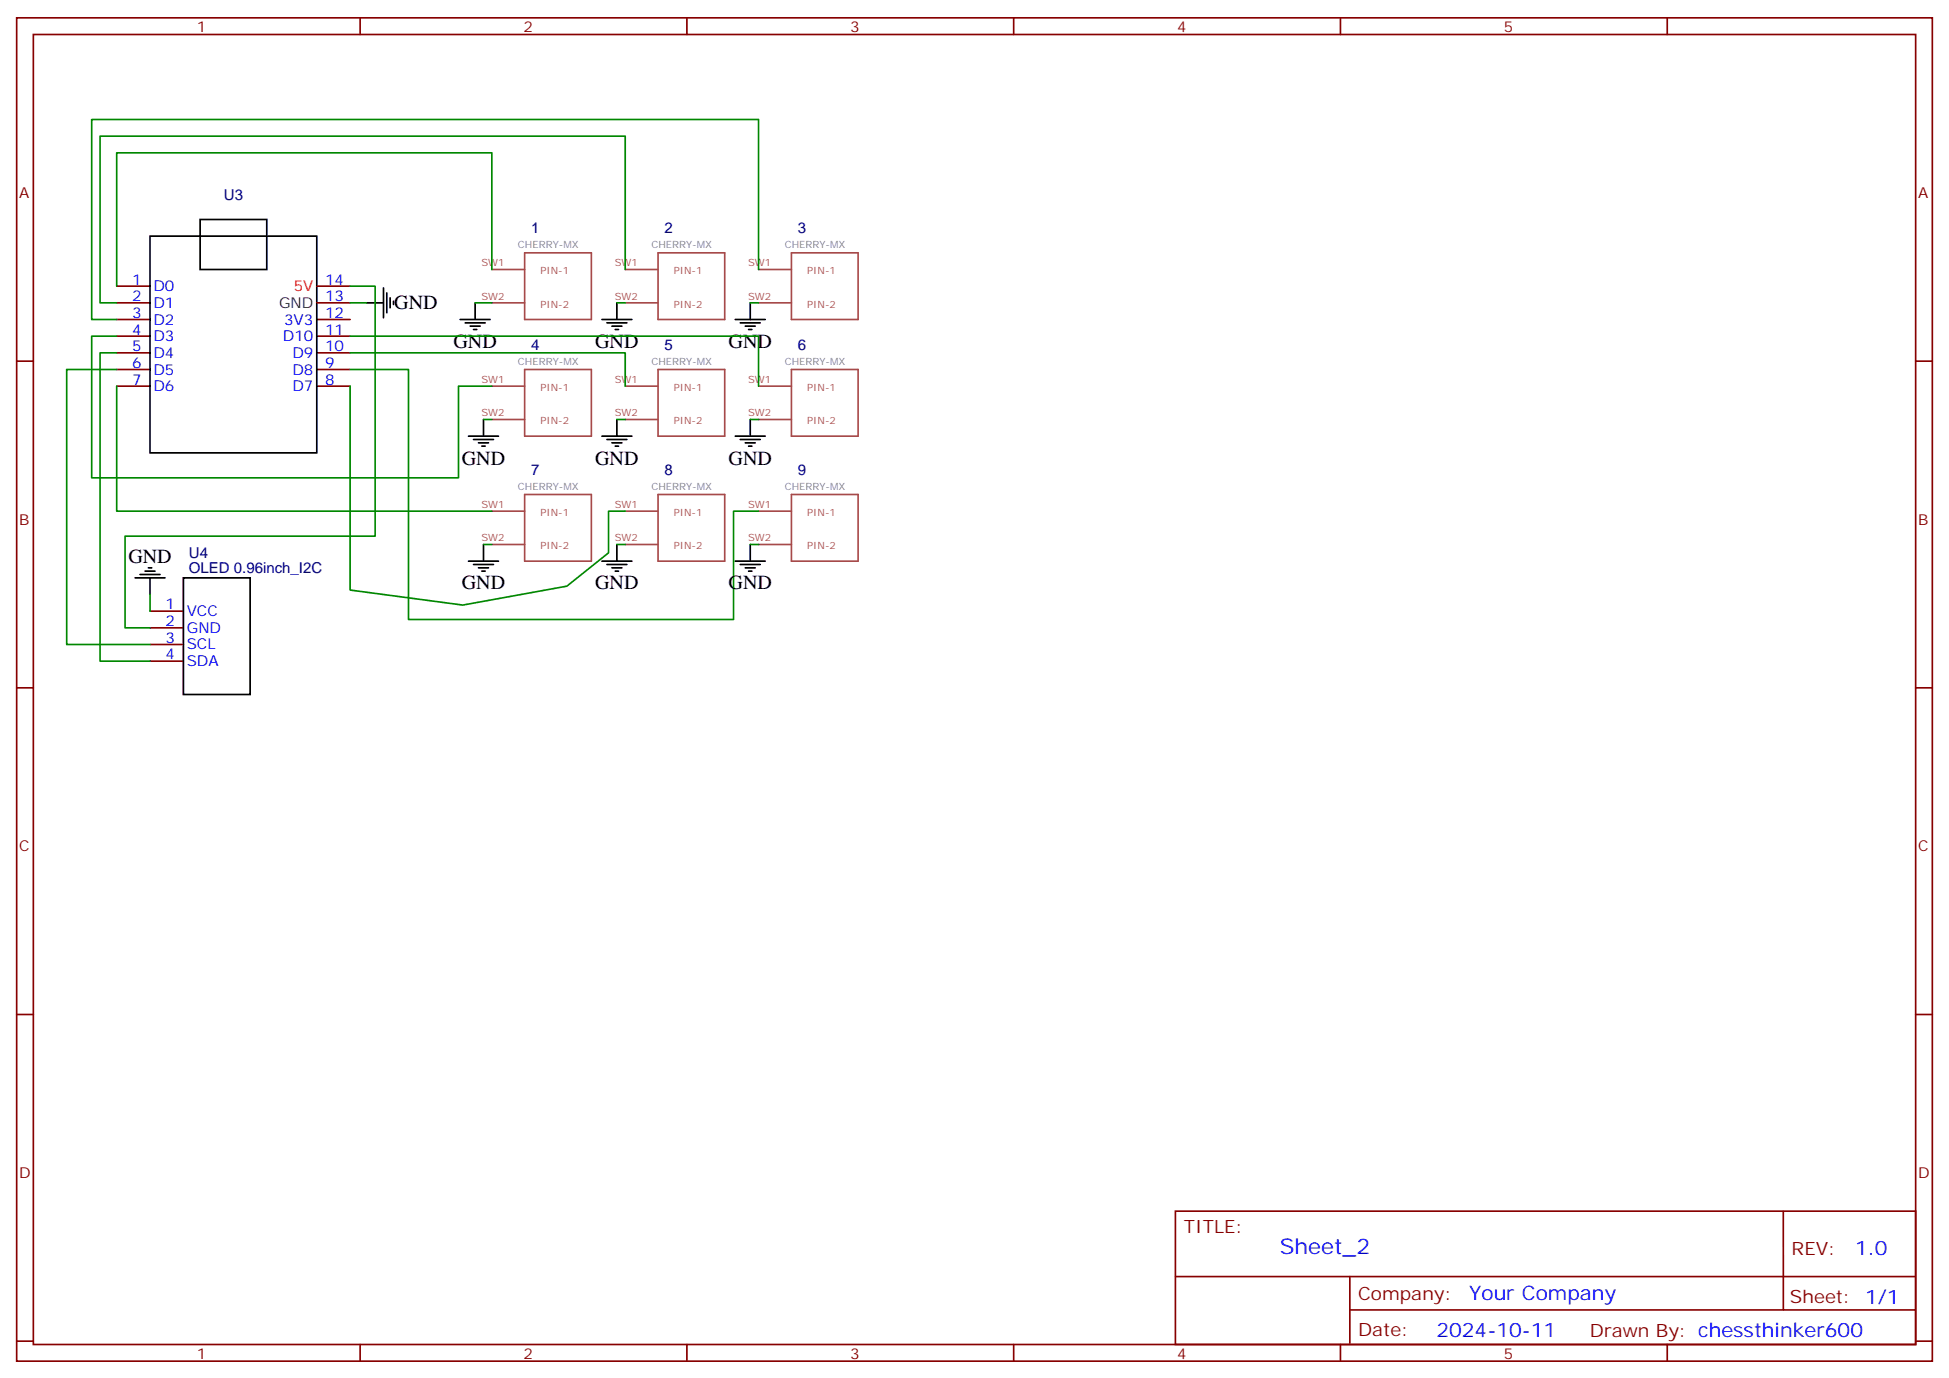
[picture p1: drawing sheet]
<svg xmlns="http://www.w3.org/2000/svg" width="412mm" height="292mm" viewBox="0 0 412 292" stroke-linecap="round" stroke-linejoin="round" font-family="sans-serif">
<defs><g id="words">
<text font-size="4.6" fill="#00f" x="270.8" y="265.4">Sheet_2</text>
<g font-size="4.2">
<text x="83.4" y="65.5">GND</text>
<text x="96" y="73.6">GND</text>
<text x="125.9" y="73.6">GND</text>
<text x="154.2" y="73.6">GND</text>
<text x="97.7" y="98.3">GND</text>
<text x="125.9" y="98.3">GND</text>
<text x="154.2" y="98.3">GND</text>
<text x="27.2" y="119.1">GND</text>
<text x="97.7" y="124.8">GND</text>
<text x="125.9" y="124.8">GND</text>
<text x="154.2" y="124.8">GND</text>
</g>
<g font-size="4.2" fill="#00f">
<text x="392.5" y="265.6">1.0</text>
<text x="310.9" y="275.2">Your Company</text>
<text x="304" y="283">2024-10-11</text>
</g>
<g font-size="3.9" fill="#800">
<text x="250.5" y="260.9">TITLE:</text>
<text x="379.1" y="265.6">REV:</text>
<text x="287.4" y="275.1">Company:</text>
<text x="378.7" y="275.8">Sheet: 1/1</text>
<text x="287.4" y="282.8">Date:</text>
<text x="336.4" y="282.9">Drawn By: chessthinker600</text>
</g>
<g font-size="3.2" fill="#800">
<text x="41.6" y="6.8">1</text>
<text x="110.8" y="6.8">2</text>
<text x="179.9" y="6.8">3</text>
<text x="249.1" y="6.8">4</text>
<text x="318.2" y="6.8">5</text>
<text x="4.1" y="41.9">A</text>
<text x="405.9" y="41.9">A</text>
<text x="4.1" y="111">B</text>
<text x="405.9" y="111">B</text>
<text x="4.1" y="180.2">C</text>
<text x="405.9" y="180.2">C</text>
<text x="4.1" y="249.3">D</text>
<text x="405.9" y="249.3">D</text>
<text x="41.6" y="287.6">1</text>
<text x="110.8" y="287.6">2</text>
<text x="179.9" y="287.6">3</text>
<text x="249.1" y="287.6">4</text>
<text x="318.2" y="287.6">5</text>
</g>
<g font-size="3.2" fill="#000080">
<text x="47.4" y="42.4">U3</text>
<text x="112.4" y="49.3">1</text>
<text x="140.6" y="49.3">2</text>
<text x="168.8" y="49.3">3</text>
<text x="112.4" y="74">4</text>
<text x="140.6" y="74">5</text>
<text x="168.8" y="74">6</text>
<text x="112.4" y="100.4">7</text>
<text x="140.6" y="100.4">8</text>
<text x="168.8" y="100.4">9</text>
<text x="40" y="118">U4</text>
<text x="40" y="121.2">OLED 0.96inch_I2C</text>
</g>
<g font-size="3.2" fill="#00f">
<text x="28" y="60.2">1</text>
<text x="28" y="63.7">2</text>
<text x="32.5" y="61.6">D0</text>
<text x="32.5" y="65.2">D1</text>
<text x="68.8" y="63.7">13</text>
<text x="68.8" y="60.2">14</text>
<text x="28" y="67.3">3</text>
<text x="28" y="70.8">4</text>
<text x="32.5" y="68.7">D2</text>
<text x="60.1" y="68.7">3V3</text>
<text x="68.8" y="70.8">11</text>
<text x="68.8" y="67.3">12</text>
<text x="28" y="74.3">5</text>
<text x="28" y="77.9">6</text>
<text x="32.5" y="72.2">D3</text>
<text x="32.5" y="75.7">D4</text>
<text x="59.8" y="72.2">D10</text>
<text x="61.9" y="75.7">D9</text>
<text x="68.8" y="77.9">9</text>
<text x="68.8" y="74.3">10</text>
<text x="28" y="81.4">7</text>
<text x="32.5" y="79.3">D5</text>
<text x="32.5" y="82.8">D6</text>
<text x="61.9" y="82.8">D7</text>
<text x="61.9" y="79.3">D8</text>
<text x="68.8" y="81.4">8</text>
<text x="35" y="129">1</text>
<text x="39.5" y="130.4">VCC</text>
<text x="35" y="132.5">2</text>
<text x="35" y="136.1">3</text>
<text x="39.5" y="133.9">GND</text>
<text x="39.5" y="137.5">SCL</text>
<text x="35" y="139.6">4</text>
<text x="39.5" y="141">SDA</text>
</g>
<text font-size="3.2" fill="#333" x="59" y="65.2">GND</text>
<text font-size="3.2" fill="#f00" x="62.1" y="61.6">5V</text>
<g font-size="2.1" fill="#838383">
<text x="109.6" y="52.5">CHERRY-MX</text>
<text x="137.8" y="52.5">CHERRY-MX</text>
<text x="166" y="52.5">CHERRY-MX</text>
<text x="109.6" y="77.2">CHERRY-MX</text>
<text x="137.8" y="77.2">CHERRY-MX</text>
<text x="166" y="77.2">CHERRY-MX</text>
<text x="109.6" y="103.6">CHERRY-MX</text>
<text x="137.8" y="103.6">CHERRY-MX</text>
<text x="166" y="103.6">CHERRY-MX</text>
</g>
<g font-size="2.1" fill="#a54b4b">
<text x="101.9" y="56.3">SW1</text>
<text x="114.4" y="58.1">PIN-1</text>
<text x="130.1" y="56.3">SW1</text>
<text x="142.6" y="58.1">PIN-1</text>
<text x="158.3" y="56.3">SW1</text>
<text x="170.8" y="58.1">PIN-1</text>
<text x="101.9" y="63.4">SW2</text>
<text x="114.4" y="65.1">PIN-2</text>
<text x="130.1" y="63.4">SW2</text>
<text x="142.6" y="65.1">PIN-2</text>
<text x="158.3" y="63.4">SW2</text>
<text x="170.8" y="65.1">PIN-2</text>
<text x="101.9" y="81">SW1</text>
<text x="114.4" y="82.8">PIN-1</text>
<text x="130.1" y="81">SW1</text>
<text x="142.6" y="82.8">PIN-1</text>
<text x="158.3" y="81">SW1</text>
<text x="170.8" y="82.8">PIN-1</text>
<text x="101.9" y="88.1">SW2</text>
<text x="114.4" y="89.8">PIN-2</text>
<text x="130.1" y="88.1">SW2</text>
<text x="142.6" y="89.8">PIN-2</text>
<text x="158.3" y="88.1">SW2</text>
<text x="170.8" y="89.8">PIN-2</text>
<text x="101.9" y="107.5">SW1</text>
<text x="130.1" y="107.5">SW1</text>
<text x="158.3" y="107.5">SW1</text>
<text x="114.4" y="109.2">PIN-1</text>
<text x="142.6" y="109.2">PIN-1</text>
<text x="170.8" y="109.2">PIN-1</text>
<text x="101.9" y="114.6">SW2</text>
<text x="114.4" y="116.3">PIN-2</text>
<text x="130.1" y="114.6">SW2</text>
<text x="142.6" y="116.3">PIN-2</text>
<text x="158.3" y="114.6">SW2</text>
<text x="170.8" y="116.3">PIN-2</text>
</g>
</g></defs>
<g fill="none" stroke="#870000" stroke-width=".35">
<path d="M3.5 3.8h405.4v284.3h-405.4zM7.1 7.3h398.2v277.3h-398.2zM76.2 3.8v3.5M145.3 3.8v3.5M214.5 3.8v3.5M283.6 3.8v3.5M352.8 3.8v3.5M3.5 76.4h3.6M24.7 60.6h7M24.7 64.1h7M24.7 67.6h7M24.7 71.2h7"/>
<path d="M24.7 74.7h7M24.7 78.2h7M67 60.6h7.1M67 64.1h7.1M67 67.6h7.1M67 71.2h7.1M67 74.7h7.1M67 78.2h7.1M405.3 76.4h3.6M24.7 81.7h7M67 81.7h7.1M31.7 129.4h7.1"/>
<path d="M31.7 132.9h7.1M31.7 136.4h7.1M31.7 139.9h7.1M3.5 145.6h3.6M405.3 145.6h3.6M3.5 214.7h3.6M405.3 214.7h3.6M248.7 256.4h156.6v28.2h-156.6zM377.3 256.4v20.9M248.7 270.2h156.5M285.6 277.3h119.6M285.6 270.2v14.1"/>
<path d="M3.5 283.9h3.6M76.2 284.6v3.5M145.3 284.6v3.5M214.5 284.6v3.5M283.6 284.6v3.5M352.8 284.6v3.5M405.3 283.9h3.6"/>
</g>
<g fill="none" stroke="#000" stroke-width=".35">
<path d="M31.7 50h35.3v45.8h-35.3zM42.3 46.5h14.1v10.5h-14.1zM77.6 64.1h3.5M81.1 60.9v6.4M81.8 62v4.2M82.5 63v2.2M83.3 63.7v.8M97.4 67.6h6.3M98.4 68.3h4.3M99.5 69h2.1M100.2 69.7h.7M100.5 64.1v3.5"/>
<path d="M127.4 67.6h6.3M128.4 68.3h4.2M129.5 69h2.1M130.2 69.7h.7M130.5 64.1v3.5M155.6 67.6h6.3M156.6 68.3h4.3M157.7 69h2.1M158.4 69.7h.7M158.7 64.1v3.5M99.1 92.3h6.4M100.2 93h4.2"/>
<path d="M101.2 93.7h2.2M102 94.4h.7M102.3 88.8v3.5M127.4 92.3h6.3M128.4 93h4.2M129.5 93.7h2.1M130.2 94.4h.7M130.5 88.8v3.5M155.6 92.3h6.3M156.6 93h4.3M157.7 93.7h2.1M158.4 94.4h.7"/>
<path d="M158.7 88.8v3.5M99.1 118.8h6.4M100.2 119.5h4.2M102.3 115.3v3.5M127.4 118.8h6.3M128.4 119.5h4.2M130.5 115.3v3.5M155.6 118.8h6.3M156.6 119.5h4.3M158.7 115.3v3.5M28.6 122.3h6.3M29.6 121.6h4.3"/>
<path d="M30.7 120.9h2.1M31.4 120.2h.7M31.7 122.3v3.5M38.8 122.3h14.1v24.7h-14.1zM101.2 120.2h2.2M102 120.9h.7M129.5 120.2h2.1M130.2 120.9h.7M157.7 120.2h2.1M158.4 120.9h.7"/>
</g>
<g fill="none" stroke="#a64a4a" stroke-width=".35">
<path d="M104.1 57h6.9M111 53.5h14.1v14.1h-14.1zM132.3 57h6.9M139.2 53.5h14.1v14.1h-14.1zM160.5 57h7M167.5 53.5h14.1v14.1h-14.1zM104.1 64.1h6.9M111 78.2h14.1v14.1h-14.1zM132.3 64.1h6.9M139.2 78.2h14.1v14.1h-14.1zM160.5 64.1h7M167.5 78.2h14.1v14.1h-14.1z"/>
<path d="M104.1 81.7h6.9M104.1 88.8h6.9M132.3 81.7h6.9M132.3 88.8h6.9M160.5 81.7h7M160.5 88.8h7M104.1 108.2h6.9M104.1 115.3h6.9M111 104.7h14.1v14.1h-14.1zM132.3 108.2h6.9M132.3 115.3h6.9M139.2 104.7h14.1v14.1h-14.1z"/>
<path d="M160.5 108.2h7M160.5 115.3h7M167.5 104.7h14.1v14.1h-14.1z"/>
</g>
<g fill="none" stroke="#008700" stroke-width=".35">
<path d="M104.1 57v-24.7h-79.4v28.3M132.3 57v-28.2h-111.1v35.3h3.5M160.5 57v-31.7h-141.1v42.3h5.3M24.7 71.2h-5.3v29.9h77.6v-19.4h7.1M24.7 78.2h-10.6v58.2h17.6M24.7 74.7h-3.5v65.2h10.5M74.1 78.2h12.3v52.9h68.8v-22.9h5.3M74.1 74.7h58.2v7M74.1 71.2h86.4v10.5M74.1 60.6h5.3v52.9h-52.9v19.4h5.2M74.1 64.1h3.5M100.5 64.1h3.6"/>
<path d="M130.5 64.1h1.8M158.7 64.1h1.8M24.7 81.7v26.5h79.4M74.1 81.7v43.2l23.8 3.2 22-4 8.9-7.1v-8.8h3.5M102.3 88.8h1.8M130.5 88.8h1.8M158.7 88.8h1.8M102.3 115.3h1.8M130.5 115.3h1.8M158.7 115.3h1.8M31.7 125.8v3.6"/>
</g>
<use href="#words"/>
</svg>
